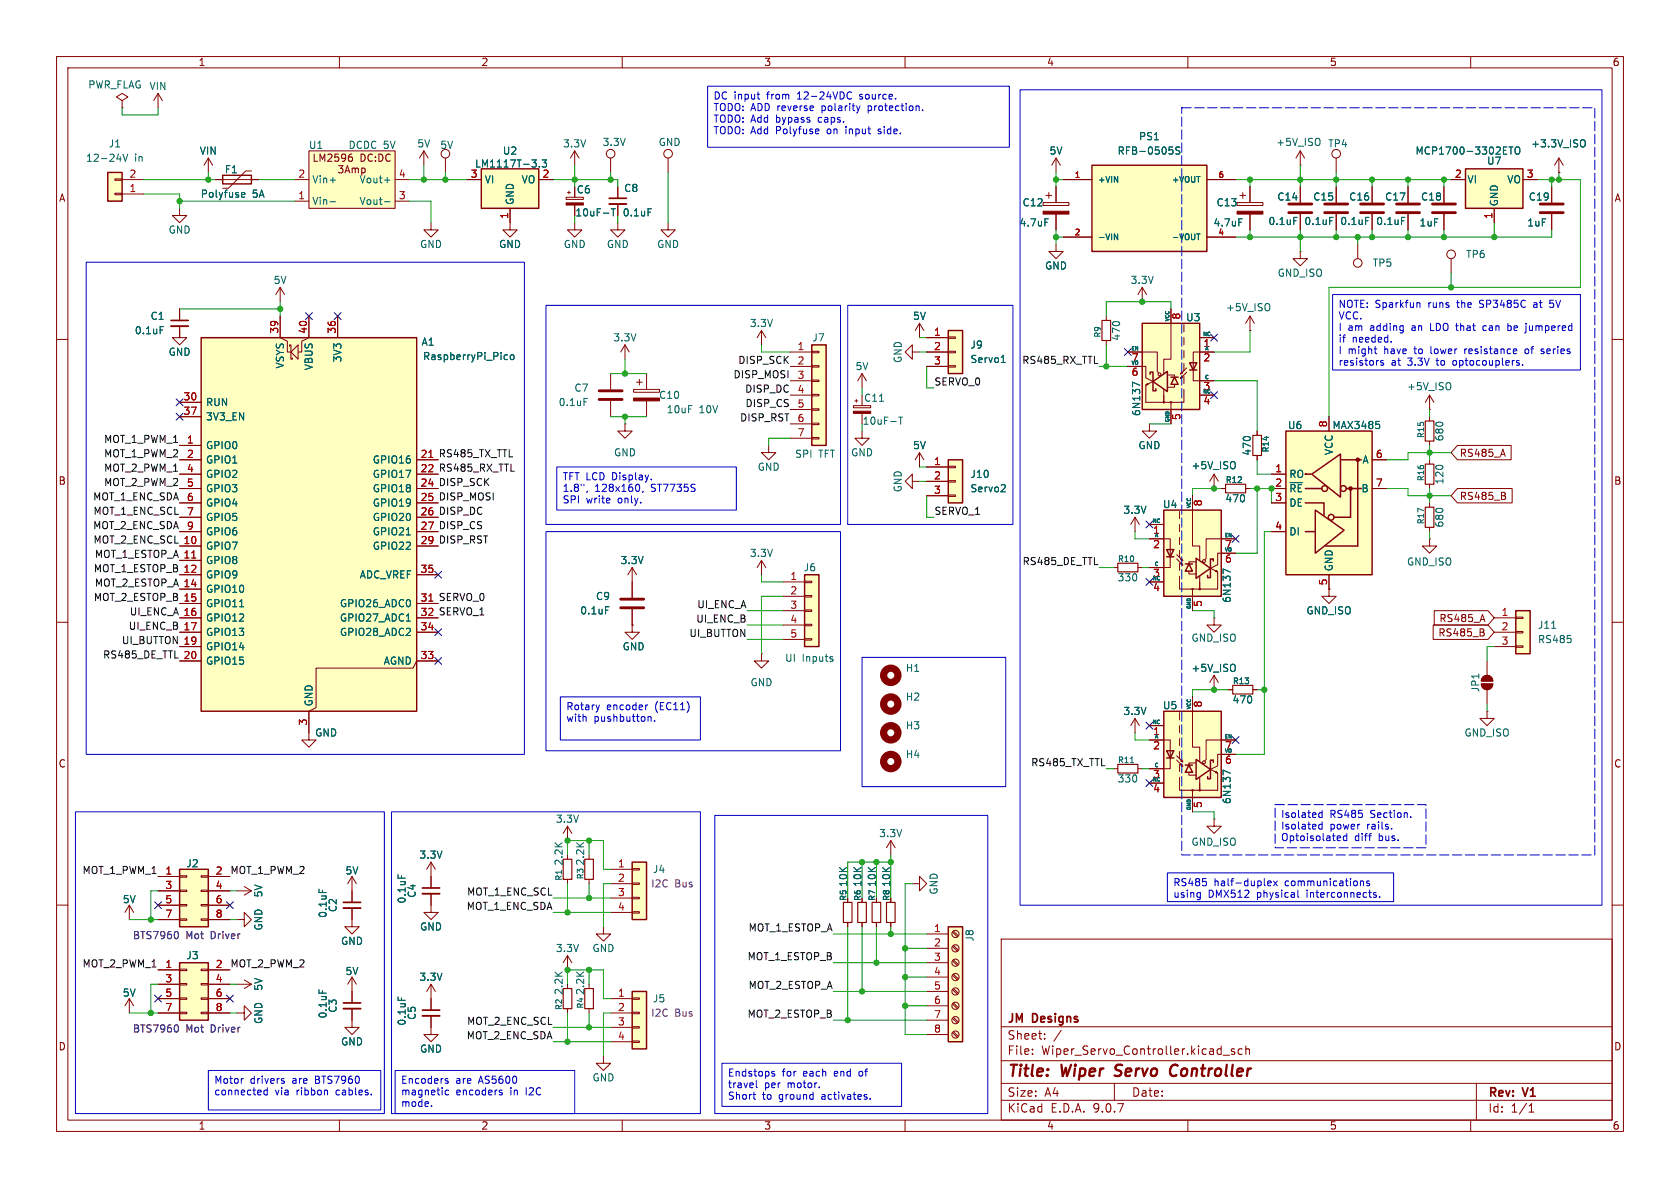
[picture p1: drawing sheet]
<svg xmlns="http://www.w3.org/2000/svg" width="297mm" height="210mm" viewBox="0 0 297 210" stroke-linecap="round" stroke-linejoin="round" font-family="sans-serif">
<defs><g id="words">
<g font-size="2.8" fill="#840000">
<text x="178" y="190.9">Title:</text>
<text x="187.7" y="190.9">Wiper</text>
<text x="198" y="190.9">Servo</text>
<text x="208.5" y="190.9">Controller</text>
</g>
<g font-size="2.1" fill="#840000">
<text x="178" y="184">Sheet:</text>
<text x="178" y="181.2">JM</text>
<text x="182.6" y="181.2">Designs</text>
<text x="178" y="186.7">File:</text>
<text x="184.1" y="186.7">Wiper_Servo_Controller.kicad_sch</text>
<text x="178" y="196.9">KiCad</text>
<text x="178" y="194.1">Size:</text>
<text x="184.7" y="194.1">A4</text>
<text x="185.7" y="196.9">E.D.A.</text>
<text x="193.3" y="196.9">9.0.7</text>
<text x="200" y="194.1">Date:</text>
<text x="263" y="194.3">Rev:</text>
<text x="263" y="196.9">Id:</text>
<text x="267.1" y="196.9">1/1</text>
<text x="269.4" y="194.3">V1</text>
</g>
<g font-size="1.8" fill="#840000">
<text x="35" y="11.9">1</text>
<text x="85" y="11.9">2</text>
<text x="135" y="11.9">3</text>
<text x="185" y="11.9">4</text>
<text x="235" y="11.9">5</text>
<text x="285" y="11.9">6</text>
<text x="10.3" y="35.9">A</text>
<text x="101.9" y="34.4">C6</text>
<text x="285.3" y="35.9">A</text>
<text x="258" y="81">RS485_A</text>
<text x="10.3" y="85.9">B</text>
<text x="258" y="88.6">RS485_B</text>
<text x="285.3" y="85.9">B</text>
<text x="254.2" y="112.7">RS485_B</text>
<text x="254.4" y="110.2">RS485_A</text>
<text x="10.3" y="135.9">C</text>
<text x="285.3" y="135.9">C</text>
<text x="10.3" y="185.9">D</text>
<text x="285.3" y="185.9">D</text>
<text x="35" y="199.9">1</text>
<text x="85" y="199.9">2</text>
<text x="135" y="199.9">3</text>
<text x="185" y="199.9">4</text>
<text x="235" y="199.9">5</text>
<text x="285" y="199.9">6</text>
</g>
<g font-size="1.8" fill="#006464">
<text x="15.5" y="15.8">PWR_FLAG VIN</text>
<text x="15.1" y="28.8">12-24V</text>
<text x="19.1" y="26.3">J1</text>
<text x="23.8" y="28.8">in</text>
<text x="35.2" y="27.5">VIN</text>
<text x="54.5" y="26.5">U1</text>
<text x="61.5" y="26.5">DCDC 5V</text>
<text x="73.7" y="26.3">5V</text>
<text x="77.7" y="26.5">5V</text>
<text x="83.9" y="29.8">LM1117T-3.3</text>
<text x="88.8" y="27.5">U2</text>
<text x="99.4" y="26.3">3.3V</text>
<text x="106.4" y="26">3.3V</text>
<text x="116.3" y="26">GND</text>
<text x="185.4" y="27.5">5V</text>
<text x="197.5" y="27.5">RFB-0505S</text>
<text x="201.3" y="25">PS1</text>
<text x="225.5" y="26">+5V_ISO</text>
<text x="234.7" y="26.3">TP4</text>
<text x="250.1" y="27.5">MCP1700-3302ETO</text>
<text x="262.8" y="29.3">U7</text>
<text x="270.6" y="26.3">+3.3V_ISO</text>
<text x="35.4" y="35.2">Polyfuse</text>
<text x="39.6" y="30.8">F1</text>
<text x="44.6" y="35.2">5A</text>
<text x="55.1" y="32.6">Vin+</text>
<text x="63.5" y="32.6">Vout+</text>
<text x="85.6" y="32.6">VI</text>
<text x="92.1" y="32.6">VO</text>
<text x="110.2" y="34.1">C8</text>
<text x="225.7" y="35.7">C14</text>
<text x="232.1" y="35.7">C15</text>
<text x="238.4" y="35.7">C16</text>
<text x="244.8" y="35.7">C17</text>
<text x="251.1" y="35.7">C18</text>
<text x="259.3" y="32.6">VI</text>
<text x="266.4" y="32.6">VO</text>
<text x="270.2" y="35.7">C19</text>
<text x="29.7" y="41.5">GND</text>
<text x="55.1" y="36.4">Vin-</text>
<text x="63.5" y="36.4">Vout-</text>
<text x="91" y="36.3" transform="rotate(-90 91 36.3)">GND</text>
<text x="101.6" y="38.5">10uF-T</text>
<text x="110" y="38.5">0.1uF</text>
<text x="180.1" y="40.2">4.7uF</text>
<text x="180.7" y="36.7">C12</text>
<text x="214.4" y="40.2">4.7uF</text>
<text x="215" y="36.7">C13</text>
<text x="224.1" y="40">0.1uF</text>
<text x="230.5" y="40">0.1uF</text>
<text x="236.8" y="40">0.1uF</text>
<text x="243.2" y="40">0.1uF</text>
<text x="250.8" y="40.2">1uF</text>
<text x="265" y="36.6" transform="rotate(-90 265 36.6)">GND</text>
<text x="269.9" y="40.2">1uF</text>
<text x="74.2" y="44">GND</text>
<text x="88.1" y="44">GND</text>
<text x="99.6" y="44">GND</text>
<text x="107.2" y="44">GND</text>
<text x="116.1" y="44">GND</text>
<text x="184.7" y="47.9">GND</text>
<text x="242.6" y="47.3">TP5</text>
<text x="259.1" y="45.8">TP6</text>
<text x="48.3" y="50.4">5V</text>
<text x="199.8" y="50.4">3.3V</text>
<text x="225.8" y="49.1">GND_ISO</text>
<text x="23.7" y="59.3">0.1uF</text>
<text x="26.5" y="56.7">C1</text>
<text x="132.5" y="58">3.3V</text>
<text x="161.3" y="56.7">5V</text>
<text x="209.6" y="57">U3</text>
<text x="216.6" y="55.2">+5V_ISO</text>
<text x="29.7" y="63.1">GND</text>
<text x="50.4" y="65.3" transform="rotate(-90 50.4 65.3)">VSYS</text>
<text x="55.5" y="65.6" transform="rotate(-90 55.5 65.6)">VBUS</text>
<text x="60.6" y="64.2" transform="rotate(-90 60.6 64.2)">3V3</text>
<text x="74.4" y="61.3">A1</text>
<text x="74.7" y="63.9">RaspberryPi_Pico</text>
<text x="108.3" y="60.6">3.3V</text>
<text x="143.5" y="60.6">J7</text>
<text x="151.1" y="65.6">5V</text>
<text x="159.6" y="64.3" transform="rotate(-90 159.6 64.3)">GND</text>
<text x="171.5" y="61.8">J9</text>
<text x="171.5" y="64.4">Servo1</text>
<text x="198.2" y="60.3" transform="rotate(-90 198.2 60.3)">470</text>
<text x="36.3" y="72">RUN</text>
<text x="98.7" y="72">0.1uF</text>
<text x="101.4" y="69.4">C7</text>
<text x="116.4" y="70.7">C10</text>
<text x="152.7" y="71.2">C11</text>
<text x="248.6" y="69.2">+5V_ISO</text>
<text x="36.3" y="74.5">3V3_EN</text>
<text x="117.8" y="73.3">10uF</text>
<text x="123.6" y="73.3">10V</text>
<text x="152.4" y="75.3">10uF-T</text>
<text x="201.8" y="73.7" transform="rotate(-90 201.8 73.7)">6N137</text>
<text x="227.6" y="76">U6</text>
<text x="235.5" y="76">MAX3485</text>
<text x="36.3" y="79.6">GPIO0</text>
<text x="36.3" y="82.1">GPIO1</text>
<text x="65.8" y="82.1">GPIO16</text>
<text x="108.5" y="80.9">GND</text>
<text x="133.9" y="83.4">GND</text>
<text x="140.5" y="81.1">SPI</text>
<text x="144.7" y="81.1">TFT</text>
<text x="150.4" y="80.9">GND</text>
<text x="161.3" y="79.6">5V</text>
<text x="201.2" y="79.6">GND</text>
<text x="210.5" y="83.2">+5V_ISO</text>
<text x="221.3" y="80.7" transform="rotate(-90 221.3 80.7)">470</text>
<text x="235.8" y="80.5" transform="rotate(-90 235.8 80.5)">VCC</text>
<text x="240.8" y="82.1">A</text>
<text x="255.4" y="78.1" transform="rotate(-90 255.4 78.1)">680</text>
<text x="36.3" y="84.7">GPIO2</text>
<text x="36.3" y="87.2">GPIO3</text>
<text x="36.3" y="89.8">GPIO4</text>
<text x="65.8" y="84.7">GPIO17</text>
<text x="65.8" y="87.2">GPIO18</text>
<text x="65.8" y="89.8">GPIO19</text>
<text x="159.6" y="87.1" transform="rotate(-90 159.6 87.1)">GND</text>
<text x="171.5" y="84.7">J10</text>
<text x="171.5" y="87.2">Servo2</text>
<text x="216.5" y="89">470</text>
<text x="227.8" y="84.7">RO</text>
<text x="227.8" y="87.2">~{RE}</text>
<text x="227.8" y="89.8">DE</text>
<text x="240.6" y="87.2">B</text>
<text x="255.4" y="85.7" transform="rotate(-90 255.4 85.7)">120</text>
<text x="36.3" y="92.3">GPIO5</text>
<text x="36.3" y="94.8">GPIO6</text>
<text x="65.8" y="92.3">GPIO20</text>
<text x="65.8" y="94.8">GPIO21</text>
<text x="198.5" y="91">3.3V</text>
<text x="205.5" y="90">U4</text>
<text x="227.8" y="94.8">DI</text>
<text x="255.4" y="93.4" transform="rotate(-90 255.4 93.4)">680</text>
<text x="36.3" y="97.4">GPIO7</text>
<text x="36.3" y="99.9">GPIO8</text>
<text x="65.8" y="97.4">GPIO22</text>
<text x="109.6" y="99.9">3.3V</text>
<text x="132.5" y="98.7">3.3V</text>
<text x="142" y="101.2">J6</text>
<text x="235.8" y="101.1" transform="rotate(-90 235.8 101.1)">GND</text>
<text x="248.6" y="100.2">GND_ISO</text>
<text x="36.3" y="102.5">GPIO9</text>
<text x="36.3" y="105">GPIO10</text>
<text x="36.3" y="107.5">GPIO11</text>
<text x="60" y="107.5">GPIO26_ADC0</text>
<text x="63.5" y="102.5">ADC_VREF</text>
<text x="105.3" y="106.3">C9</text>
<text x="197.5" y="103">330</text>
<text x="217.8" y="106.7" transform="rotate(-90 217.8 106.7)">6N137</text>
<text x="36.3" y="110.1">GPIO12</text>
<text x="36.3" y="112.6">GPIO13</text>
<text x="60" y="110.1">GPIO27_ADC1</text>
<text x="60" y="112.6">GPIO28_ADC2</text>
<text x="102.5" y="108.8">0.1uF</text>
<text x="210.5" y="113.6">GND_ISO</text>
<text x="230.9" y="108.8">GND_ISO</text>
<text x="271.8" y="111.4">J11</text>
<text x="271.8" y="113.9">RS485</text>
<text x="36.3" y="115.2">GPIO14</text>
<text x="36.3" y="117.7">GPIO15</text>
<text x="67.7" y="117.7">AGND</text>
<text x="110" y="115.2">GND</text>
<text x="138.7" y="117.2">UI</text>
<text x="141.8" y="117.2">Inputs</text>
<text x="160" y="119">H1</text>
<text x="210.5" y="119">+5V_ISO</text>
<text x="55.5" y="125" transform="rotate(-90 55.5 125)">GND</text>
<text x="132.6" y="121.5">GND</text>
<text x="160" y="124.1">H2</text>
<text x="205.5" y="125.6">U5</text>
<text x="217.8" y="124.6">470</text>
<text x="261.7" y="122.5" transform="rotate(-90 261.7 122.5)">JP1</text>
<text x="55.6" y="130.4">GND</text>
<text x="160" y="129.1">H3</text>
<text x="198.5" y="126.6">3.3V</text>
<text x="258.8" y="130.4">GND_ISO</text>
<text x="160" y="134.2">H4</text>
<text x="197.5" y="138.5">330</text>
<text x="217.8" y="142.2" transform="rotate(-90 217.8 142.2)">6N137</text>
<text x="98.2" y="145.6">3.3V</text>
<text x="155.3" y="148.2">3.3V</text>
<text x="210.5" y="149.7">GND_ISO</text>
<text x="32.8" y="153.5">J2</text>
<text x="61" y="154.8">5V</text>
<text x="74" y="152">3.3V</text>
<text x="99.7" y="153.1" transform="rotate(-90 99.7 153.1)">2.2K</text>
<text x="103.5" y="153.1" transform="rotate(-90 103.5 153.1)">2.2K</text>
<text x="115.3" y="154.5">J4</text>
<text x="21.6" y="159.9">5V</text>
<text x="46.6" y="158.7" transform="rotate(-90 46.6 158.7)">5V</text>
<text x="59.7" y="161.3" transform="rotate(-90 59.7 161.3)">C2</text>
<text x="71.9" y="159.8" transform="rotate(-90 71.9 159.8)">0.1uF</text>
<text x="73.7" y="158.8" transform="rotate(-90 73.7 158.8)">C4</text>
<text x="150" y="156.9" transform="rotate(-90 150 156.9)">10K</text>
<text x="152.5" y="156.9" transform="rotate(-90 152.5 156.9)">10K</text>
<text x="155" y="156.9" transform="rotate(-90 155 156.9)">10K</text>
<text x="157.6" y="156.9" transform="rotate(-90 157.6 156.9)">10K</text>
<text x="166" y="158.2" transform="rotate(-90 166 158.2)">GND</text>
<text x="46.6" y="164.6" transform="rotate(-90 46.6 164.6)">GND</text>
<text x="57.9" y="162.4" transform="rotate(-90 57.9 162.4)">0.1uF</text>
<text x="60.2" y="167.2">GND</text>
<text x="74.2" y="164.7">GND</text>
<text x="172.3" y="166.5" transform="rotate(-90 172.3 166.5)">J8</text>
<text x="32.8" y="169.8">J3</text>
<text x="61" y="172.6">5V</text>
<text x="74" y="173.6">3.3V</text>
<text x="98.2" y="168.5">3.3V</text>
<text x="104.6" y="168.5">GND</text>
<text x="21.6" y="176.4">5V</text>
<text x="46.6" y="175.2" transform="rotate(-90 46.6 175.2)">5V</text>
<text x="59.7" y="179.1" transform="rotate(-90 59.7 179.1)">C3</text>
<text x="99.7" y="176" transform="rotate(-90 99.7 176)">2.2K</text>
<text x="103.5" y="176" transform="rotate(-90 103.5 176)">2.2K</text>
<text x="115.3" y="177.4">J5</text>
<text x="46.6" y="181.1" transform="rotate(-90 46.6 181.1)">GND</text>
<text x="57.9" y="180.1" transform="rotate(-90 57.9 180.1)">0.1uF</text>
<text x="60.2" y="185">GND</text>
<text x="71.9" y="181.4" transform="rotate(-90 71.9 181.4)">0.1uF</text>
<text x="73.7" y="180.4" transform="rotate(-90 73.7 180.4)">C5</text>
<text x="74.2" y="186.3">GND</text>
<text x="104.6" y="191.4">GND</text>
</g>
<g font-size="1.8" fill="#0000c2">
<text x="126" y="17.9">DC input</text>
<text x="135.7" y="17.9">from</text>
<text x="141.2" y="17.9">12-24VDC</text>
<text x="152.4" y="17.9">source.</text>
<text x="126" y="20">TODO: ADD reverse</text>
<text x="126" y="22">TODO: Add</text>
<text x="137.3" y="22">bypass</text>
<text x="144.9" y="22">caps.</text>
<text x="145.5" y="20">polarity</text>
<text x="153.9" y="20">protection.</text>
<text x="126" y="24.1">TODO: Add</text>
<text x="137.3" y="24.1">Polyfuse</text>
<text x="146.5" y="24.1">on</text>
<text x="150" y="24.1">input</text>
<text x="155.9" y="24.1">side.</text>
<text x="236.5" y="54.7">NOTE: Sparkfun</text>
<text x="236.5" y="56.8">VCC.</text>
<text x="236.5" y="58.8">I</text>
<text x="238.3" y="58.8">am</text>
<text x="242.3" y="58.8">adding</text>
<text x="249.8" y="58.8">an</text>
<text x="252.6" y="54.7">runs</text>
<text x="253.3" y="58.8">LDO that</text>
<text x="257.9" y="54.7">the</text>
<text x="262" y="54.7">SP3485C</text>
<text x="263" y="58.8">can</text>
<text x="267.6" y="58.8">be</text>
<text x="271" y="58.8">jumpered</text>
<text x="271.8" y="54.7">at</text>
<text x="274.8" y="54.7">5V</text>
<text x="236.5" y="60.9">if</text>
<text x="236.5" y="62.9">I</text>
<text x="236.5" y="65">resistors</text>
<text x="238.3" y="62.9">might</text>
<text x="239" y="60.9">needed.</text>
<text x="244.8" y="62.9">have</text>
<text x="245.9" y="65">at</text>
<text x="249" y="65">3.3V</text>
<text x="250.3" y="62.9">to</text>
<text x="253.4" y="62.9">lower</text>
<text x="254.3" y="65">to</text>
<text x="257.3" y="65">optocouplers.</text>
<text x="259.6" y="62.9">resistance</text>
<text x="270.5" y="62.9">of</text>
<text x="273.5" y="62.9">series</text>
<text x="99.4" y="85.2">TFT LCD Display.</text>
<text x="99.4" y="87.3">1.8&quot;,</text>
<text x="99.4" y="89.3">SPI</text>
<text x="103.6" y="89.3">write</text>
<text x="105.1" y="87.3">128x160,</text>
<text x="109.3" y="89.3">only.</text>
<text x="115.2" y="87.3">ST7735S</text>
<text x="100" y="125.9">Rotary</text>
<text x="107.2" y="125.9">encoder</text>
<text x="115.9" y="125.9">(EC11)</text>
<text x="100" y="127.9">with</text>
<text x="105" y="127.9">pushbutton.</text>
<text x="226.4" y="144.9">Isolated</text>
<text x="226.4" y="147">Isolated</text>
<text x="226.4" y="149">Optoisolated</text>
<text x="235.1" y="144.9">RS485</text>
<text x="235.1" y="147">power</text>
<text x="239.5" y="149">diff</text>
<text x="241.8" y="147">rails.</text>
<text x="242.4" y="144.9">Section.</text>
<text x="243.8" y="149">bus.</text>
<text x="207.3" y="157">RS485</text>
<text x="207.3" y="159">using</text>
<text x="213.6" y="159">DMX512</text>
<text x="214.6" y="157">half-duplex</text>
<text x="222.3" y="159">physical</text>
<text x="227.3" y="157">communications</text>
<text x="231.3" y="159">interconnects.</text>
<text x="37.8" y="191.9">Motor</text>
<text x="44.2" y="191.9">drivers</text>
<text x="51.8" y="191.9">are</text>
<text x="56" y="191.9">BTS7960</text>
<text x="70.8" y="191.9">Encoders</text>
<text x="80.6" y="191.9">are</text>
<text x="84.8" y="191.9">AS5600</text>
<text x="128.6" y="190.6">Endstops</text>
<text x="138.3" y="190.6">for</text>
<text x="142.1" y="190.6">each</text>
<text x="147.8" y="190.6">end</text>
<text x="152.3" y="190.6">of</text>
<text x="37.8" y="194">connected</text>
<text x="48.6" y="194">via</text>
<text x="52.5" y="194">ribbon</text>
<text x="59.7" y="194">cables.</text>
<text x="70.8" y="194">magnetic</text>
<text x="70.8" y="196">mode.</text>
<text x="80.6" y="194">encoders</text>
<text x="90.3" y="194">in</text>
<text x="93.2" y="194">I2C</text>
<text x="128.6" y="192.7">travel</text>
<text x="128.6" y="194.7">Short</text>
<text x="134.8" y="194.7">to</text>
<text x="135.1" y="192.7">per</text>
<text x="137.8" y="194.7">ground</text>
<text x="139.3" y="192.7">motor.</text>
<text x="145.5" y="194.7">activates.</text>
</g>
<g font-size="1.8" fill="#a90000">
<text x="22.8" y="34">1</text>
<text x="22.8" y="31.5">2</text>
<text x="52.6" y="31.5">2</text>
<text x="52.6" y="35.3">1</text>
<text x="70.4" y="31.5">4</text>
<text x="70.4" y="35.3">3</text>
<text x="83.1" y="31.5">3</text>
<text x="95.8" y="31.5">2</text>
<text x="257.1" y="31.5">2</text>
<text x="269.8" y="31.5">3</text>
<text x="89.9" y="38.8" transform="rotate(-90 89.9 38.8)">1</text>
<text x="263.9" y="38.8" transform="rotate(-90 263.9 38.8)">1</text>
<text x="49.3" y="59.1" transform="rotate(-90 49.3 59.1)">39</text>
<text x="54.4" y="59.1" transform="rotate(-90 54.4 59.1)">40</text>
<text x="59.4" y="59.1" transform="rotate(-90 59.4 59.1)">36</text>
<text x="165" y="59.4">1</text>
<text x="209" y="56.6" transform="rotate(-90 209 56.6)">8</text>
<text x="140.9" y="62">1</text>
<text x="140.9" y="64.5">2</text>
<text x="165" y="62">2</text>
<text x="165" y="64.5">3</text>
<text x="200" y="64.2">7</text>
<text x="212.7" y="61.7">1</text>
<text x="212.7" y="64.2">2</text>
<text x="32.3" y="70.9">30</text>
<text x="140.9" y="67.1">3</text>
<text x="140.9" y="69.6">4</text>
<text x="200" y="66.8">6</text>
<text x="212.7" y="69.3">3</text>
<text x="212.7" y="71.8">4</text>
<text x="32.3" y="73.4">37</text>
<text x="140.9" y="72.1">5</text>
<text x="140.9" y="74.7">6</text>
<text x="140.9" y="77.2">7</text>
<text x="209" y="74.4" transform="rotate(-90 209 74.4)">5</text>
<text x="234.7" y="75.6" transform="rotate(-90 234.7 75.6)">8</text>
<text x="32.9" y="78.5">1</text>
<text x="32.9" y="81">2</text>
<text x="32.9" y="83.6">4</text>
<text x="74.3" y="81">21</text>
<text x="74.3" y="83.6">22</text>
<text x="165" y="82.3">1</text>
<text x="225.4" y="83.6">1</text>
<text x="243.1" y="81">6</text>
<text x="32.9" y="86.1">5</text>
<text x="32.9" y="88.6">6</text>
<text x="74.3" y="86.1">24</text>
<text x="74.3" y="88.6">25</text>
<text x="165" y="84.8">2</text>
<text x="165" y="87.4">3</text>
<text x="212.8" y="89.6" transform="rotate(-90 212.8 89.6)">8</text>
<text x="225.4" y="86.1">2</text>
<text x="225.4" y="88.6">3</text>
<text x="243.1" y="86.1">7</text>
<text x="32.9" y="91.2">7</text>
<text x="32.9" y="93.7">9</text>
<text x="74.3" y="91.2">26</text>
<text x="74.3" y="93.7">27</text>
<text x="203.8" y="94.7">1</text>
<text x="225.4" y="93.7">4</text>
<text x="32.3" y="96.3">10</text>
<text x="32.3" y="98.8">11</text>
<text x="32.3" y="101.3">12</text>
<text x="74.3" y="96.3">29</text>
<text x="74.3" y="101.3">35</text>
<text x="203.8" y="97.2">2</text>
<text x="216.5" y="97.2">7</text>
<text x="216.5" y="99.8">6</text>
<text x="32.3" y="103.9">14</text>
<text x="32.3" y="106.4">15</text>
<text x="74.3" y="106.4">31</text>
<text x="139.6" y="102.6">1</text>
<text x="139.6" y="105.2">2</text>
<text x="139.6" y="107.7">3</text>
<text x="203.8" y="102.3">3</text>
<text x="203.8" y="104.9">4</text>
<text x="212.8" y="107.4" transform="rotate(-90 212.8 107.4)">5</text>
<text x="234.7" y="103.6" transform="rotate(-90 234.7 103.6)">5</text>
<text x="32.3" y="109">16</text>
<text x="32.3" y="111.5">17</text>
<text x="74.3" y="109">32</text>
<text x="74.3" y="111.5">34</text>
<text x="139.6" y="110.2">4</text>
<text x="139.6" y="112.8">5</text>
<text x="265.4" y="109">1</text>
<text x="265.4" y="111.5">2</text>
<text x="32.3" y="116.6">20</text>
<text x="32.3" y="114">19</text>
<text x="74.3" y="116.6">33</text>
<text x="265.4" y="114">3</text>
<text x="212.8" y="125.2" transform="rotate(-90 212.8 125.2)">8</text>
<text x="54.4" y="128.3" transform="rotate(-90 54.4 128.3)">3</text>
<text x="203.8" y="130.3">1</text>
<text x="203.8" y="132.8">2</text>
<text x="203.8" y="137.9">3</text>
<text x="216.5" y="132.8">7</text>
<text x="216.5" y="135.3">6</text>
<text x="203.8" y="140.4">4</text>
<text x="212.8" y="142.9" transform="rotate(-90 212.8 142.9)">5</text>
<text x="29.1" y="154.7">1</text>
<text x="38" y="154.7">2</text>
<text x="109.1" y="153.4">1</text>
<text x="109.1" y="156">2</text>
<text x="29.1" y="157.2">3</text>
<text x="29.1" y="159.8">5</text>
<text x="38" y="157.2">4</text>
<text x="38" y="159.8">6</text>
<text x="109.1" y="158.5">3</text>
<text x="109.1" y="161">4</text>
<text x="29.1" y="162.3">7</text>
<text x="38" y="162.3">8</text>
<text x="165" y="164.8">1</text>
<text x="165" y="167.4">2</text>
<text x="29.1" y="171.2">1</text>
<text x="29.1" y="173.7">3</text>
<text x="38" y="171.2">2</text>
<text x="38" y="173.7">4</text>
<text x="165" y="169.9">3</text>
<text x="165" y="172.5">4</text>
<text x="29.1" y="176.3">5</text>
<text x="29.1" y="178.8">7</text>
<text x="38" y="176.3">6</text>
<text x="38" y="178.8">8</text>
<text x="109.1" y="176.3">1</text>
<text x="109.1" y="178.8">2</text>
<text x="165" y="175">5</text>
<text x="165" y="177.5">6</text>
<text x="109.1" y="181.4">3</text>
<text x="109.1" y="183.9">4</text>
<text x="165" y="180.1">7</text>
<text x="165" y="182.6">8</text>
</g>
<g font-size="1.8" fill="#0f0f0f">
<text x="130.4" y="64.4">DISP_SCK</text>
<text x="180.6" y="64.4">RS485_RX_TTL</text>
<text x="129.6" y="67">DISP_MOSI</text>
<text x="131.6" y="69.5">DISP_DC</text>
<text x="165.1" y="68.2">SERVO_0</text>
<text x="130.7" y="74.6">DISP_RST</text>
<text x="131.7" y="72">DISP_CS</text>
<text x="18.3" y="78.4">MOT_1_PWM_1</text>
<text x="18.3" y="83.5">MOT_2_PWM_1</text>
<text x="18.3" y="80.9">MOT_1_PWM_2</text>
<text x="77.5" y="83.5">RS485_RX_TTL</text>
<text x="77.5" y="80.9">RS485_TX_TTL</text>
<text x="16.4" y="88.6">MOT_1_ENC_SDA</text>
<text x="18.3" y="86">MOT_2_PWM_2</text>
<text x="77.5" y="86">DISP_SCK</text>
<text x="77.5" y="88.6">DISP_MOSI</text>
<text x="16.4" y="93.6">MOT_2_ENC_SDA</text>
<text x="16.4" y="91.1">MOT_1_ENC_SCL</text>
<text x="77.5" y="93.6">DISP_CS</text>
<text x="77.5" y="91.1">DISP_DC</text>
<text x="165.1" y="91.1">SERVO_1</text>
<text x="16.4" y="96.2">MOT_2_ENC_SCL 10</text>
<text x="16.5" y="101.3">MOT_1_ESTOP_B 12</text>
<text x="16.7" y="98.7">MOT_1_ESTOP_A 11</text>
<text x="77.5" y="96.2">DISP_RST</text>
<text x="180.7" y="100">RS485_DE_TTL</text>
<text x="16.5" y="106.3">MOT_2_ESTOP_B 15</text>
<text x="16.7" y="103.8">MOT_2_ESTOP_A 14</text>
<text x="77.5" y="106.3">SERVO_0</text>
<text x="123.2" y="107.6">UI_ENC_A</text>
<text x="21.4" y="114">UI_BUTTON 19</text>
<text x="22.7" y="111.4">UI_ENC_B 17</text>
<text x="22.8" y="108.9">UI_ENC_A 16</text>
<text x="77.5" y="108.9">SERVO_1</text>
<text x="121.8" y="112.7">UI_BUTTON</text>
<text x="123" y="110.1">UI_ENC_B</text>
<text x="18.1" y="116.5">RS485_DE_TTL</text>
<text x="182.2" y="135.5">RS485_TX_TTL</text>
<text x="14.5" y="154.6">MOT_1_PWM_1</text>
<text x="40.6" y="154.6">MOT_1_PWM_2</text>
<text x="82.4" y="160.9">MOT_1_ENC_SDA</text>
<text x="82.5" y="158.4">MOT_1_ENC_SCL</text>
<text x="132.2" y="164.8">MOT_1_ESTOP_A</text>
<text x="14.5" y="171.1">MOT_2_PWM_1</text>
<text x="40.6" y="171.1">MOT_2_PWM_2</text>
<text x="132.1" y="169.8">MOT_1_ESTOP_B</text>
<text x="132.1" y="180">MOT_2_ESTOP_B</text>
<text x="132.2" y="174.9">MOT_2_ESTOP_A</text>
<text x="82.4" y="183.8">MOT_2_ENC_SDA</text>
<text x="82.5" y="181.3">MOT_2_ENC_SCL</text>
</g>
<g font-size="1.8" fill="#840084">
<text x="115" y="157.1">I2C</text>
<text x="119.3" y="157.1">Bus</text>
<text x="23.4" y="166.2">BTS7960</text>
<text x="32.8" y="166.2">Mot</text>
<text x="37.3" y="166.2">Driver</text>
<text x="115" y="179.9">I2C</text>
<text x="119.3" y="179.9">Bus</text>
<text x="23.4" y="182.7">BTS7960</text>
<text x="32.8" y="182.7">Mot</text>
<text x="37.3" y="182.7">Driver</text>
</g>
<g font-size="1.4" fill="#a90000">
<text x="189.9" y="31.5">1</text>
<text x="215.3" y="31.5">6</text>
<text x="189.9" y="41.7">2</text>
<text x="215.3" y="41.7">4</text>
</g>
<g font-size="1.4" fill="#006464">
<text x="194.1" y="32.5">+VIN</text>
<text x="207.1" y="32.5">+VOUT</text>
<text x="194.1" y="42.6">-VIN</text>
<text x="207.1" y="42.6">-VOUT</text>
<text x="194.8" y="59.8" transform="rotate(-90 194.8 59.8)">R9</text>
<text x="251.9" y="77.5" transform="rotate(-90 251.9 77.5)">R15</text>
<text x="224.5" y="80.1" transform="rotate(-90 224.5 80.1)">R14</text>
<text x="216.6" y="85.6">R12</text>
<text x="251.9" y="85.2" transform="rotate(-90 251.9 85.2)">R16</text>
<text x="251.9" y="92.8" transform="rotate(-90 251.9 92.8)">R17</text>
<text x="197.5" y="99.5">R10</text>
<text x="217.9" y="121.1">R13</text>
<text x="197.5" y="135.1">R11</text>
<text x="99.5" y="155.8" transform="rotate(-90 99.5 155.8)">R1</text>
<text x="103.4" y="155.6" transform="rotate(-90 103.4 155.6)">R3</text>
<text x="99.5" y="178.7" transform="rotate(-90 99.5 178.7)">R2</text>
<text x="103.4" y="178.4" transform="rotate(-90 103.4 178.4)">R4</text>
</g>
<g font-size="1.4" fill="#840000">
<text x="149.8" y="159.4" transform="rotate(-90 149.8 159.4)">R5</text>
<text x="152.4" y="159.4" transform="rotate(-90 152.4 159.4)">R6</text>
<text x="154.9" y="159.4" transform="rotate(-90 154.9 159.4)">R7</text>
<text x="157.5" y="159.4" transform="rotate(-90 157.5 159.4)">R8</text>
</g>
<g font-size=".9" fill="#006464">
<text x="206.8" y="57" transform="rotate(-90 206.8 57)">VCC</text>
<text x="212.5" y="59.4">NC</text>
<text x="199.9" y="62">EN</text>
<text x="199.9" y="64.5">VO</text>
<text x="212.9" y="62">A</text>
<text x="212.5" y="69.6">NC</text>
<text x="212.9" y="67.1">C</text>
<text x="206.8" y="74.8" transform="rotate(-90 206.8 74.8)">GND</text>
<text x="210.6" y="90" transform="rotate(-90 210.6 90)">VCC</text>
<text x="203.7" y="92.5">NC</text>
<text x="204" y="95">A</text>
<text x="216.4" y="95">EN</text>
<text x="204" y="100.1">C</text>
<text x="216.4" y="97.5">VO</text>
<text x="203.7" y="102.6">NC</text>
<text x="210.6" y="107.8" transform="rotate(-90 210.6 107.8)">GND</text>
<text x="210.6" y="125.5" transform="rotate(-90 210.6 125.5)">VCC</text>
<text x="203.7" y="128">NC</text>
<text x="204" y="130.6">A</text>
<text x="216.4" y="130.6">EN</text>
<text x="204" y="135.6">C</text>
<text x="216.4" y="133.1">VO</text>
<text x="203.7" y="138.2">NC</text>
<text x="210.6" y="143.4" transform="rotate(-90 210.6 143.4)">GND</text>
</g>
</g></defs>
<g fill="none" stroke="#840000" stroke-width=".18">
<path d="M10 10h277v190h-277zM12 12h273v186h-273zM60 10v2M110 10v2M160 10v2M210 10v2M260 10v2M109.2 39.4v1.2h1.3l-1.3 1.3-1.3-1.3h1.3M184.4 35.8h4.6v.5h-4.6zM184.9 34.5h1M185.4 34v1.1M186.7 33v2.8"/>
<path d="M186.7 37.8v2.8M10 60h2M285 60h2M10 110h2M285 110h2M10 160h2M177 166h108v32h-108zM285 160h2M60 198v2M110 198v2M160 198v2M177 194.5h108"/>
<path d="M177 191.5h108M177 187.5h108M177 181.5h108M182.5 186.3v.1M182.5 185.5v.1M184.7 183.6v.1M184.7 182.8v.1M187.6 182.1l-1.3 2M197 191.5v3M210 198v2M216.2 186.5h1.2M218.2 185.5l-.3-.1-.2 .2v.2l.5 .2v.3h-.5"/>
<path d="M219.6 185.5l-.4-.1-.3 .3v.4l.1 .2h.6M220.2 185.5l.3-.1 .3 .1 .1 .9M220.2 184.9v1.5M260 198v2M261 191.5v6.5M270.3 196.6h.9M270.3 195.5l.4-.4v1.5"/>
</g>
<path d="M197 190.1l.3 .1M197.3 188.4l-.1 .4 .1 .2M207.8 188.2a1.13 1.13 0 0 0-.9 .7 1.13 1.13 0 0 0 .2 1.2l.3 .1 .5-.1" fill="none" stroke="#840000" stroke-width=".4"/>
<path d="M184.4 37.3h4.6v.5h-4.6z" fill="#840000" stroke="#840000" stroke-width=".18"/>
<path d="M184.7 38.7h.6" fill="none" stroke="#006464" stroke-width=".18"/>
<path d="M31.7 170.2h5.1v10.1h-5.1z" fill="#ffffc2"/>
<path d="M31.7 170.2h5.1v10.1h-5.1z" fill="none" stroke="#840000" stroke-width=".25"/>
<g fill="none" stroke="#840000" stroke-width=".18">
<path d="M74.9 26.7l-.7 1.2M74.9 26.7l.8 1.2M74.9 26.7v2.5M76.2 39.4v1.2h1.3l-1.3 1.3-1.3-1.3h1.3M111.8 100.3v5.4M111.8 107.7v2.8M111.8 100.3l-.8 1.3M111.8 100.3l.7 1.3M196.8 135.9h.8M200.7 127l-.8 1.3M200.7 127l.7 1.3M200.7 127v2.5"/>
<path d="M201.2 135.9h.7M217.2 121.9h.7M221.5 121.9h.7M214.6 144.8v1.3h1.3l-1.3 1.2-1.2-1.2h1.2M214.6 144.8h.1M22.9 176.5l-.8 1.3M22.9 176.5l.7 1.3M22.9 176.5v2.6M27.9 171.5h3.8M27.9 174h3.8M27.9 176.5h3.8M27.9 179.1h3.8"/>
<path d="M31.7 171.3h1.3v.3h-1.3zM31.7 173.9h1.3v.2h-1.3zM31.7 176.4h1.3v.3h-1.3zM31.7 178.9h1.3v.3h-1.3zM35.6 171.3h1.2v.3h-1.2zM35.6 173.9h1.2v.2h-1.2zM35.6 176.4h1.2v.3h-1.2zM35.6 178.9h1.2v.3h-1.2zM36.8 171.5h3.8M36.8 174h3.8M36.8 176.5h3.8M36.8 179.1h3.8"/>
<path d="M41.9 179.1h1.3v-1.3l1.2 1.3-1.2 1.2v-1.2M62.2 162.6v1.2h1.3l-1.3 1.3-1.2-1.3h1.2M62.2 178.3v3.3h1.3l-1.3 1.3-1.2-1.3h1.2M62.2 172.7v4.6M62.2 172.7l-.7 1.3M62.2 172.7l.8 1.3"/>
</g>
<path d="M31.2 181.2a.79 .79 0 0 1 0 1.2" fill="none" stroke="#840084" stroke-width=".18"/>
<path d="M109.7 105.9h4.1M109.7 107.4h4.1" fill="none" stroke="#840000" stroke-width=".51"/>
<path d="M107.1 107.3h.6M199.8 134.8h.6M56.4 175v.6" fill="none" stroke="#006464" stroke-width=".18"/>
<path d="M60.7 177.3h3.1" fill="none" stroke="#840000" stroke-width=".3"/>
<path d="M60.7 178.3h3.1" fill="none" stroke="#840000" stroke-width=".33"/>
<path d="M197.6 135.1h3.6v1.6h-3.6zM217.9 121.2h3.6v1.5h-3.6z" fill="none" stroke="#840000" stroke-width=".2"/>
<path d="M205.7 125.7h10.2v15.3h-10.2z" fill="#ffffc2"/>
<g fill="none" stroke="#840000" stroke-width=".18">
<path d="M78.7 27.9v2.6M214.6 119.4l-.7 1.3M214.6 119.4l.8 1.3M214.6 119.4v2.5M262.2 119.7a1.02 1.02 0 0 1 1.1-.2 1.02 1.02 0 0 1 .6 .9h-2zM262.9 116.8v2.6M203.2 130.8h3.7v5.1h-3.7M203.2 128.3h2.5M203.2 138.4h2.5M208 133.6l1.1 1.1-.4-.2 .2-.2 .2 .4M208 134.4l1.1 1-.4-.1 .2-.2 .2 .3M208.5 137.4v2.3h2.3"/>
<path d="M208.5 126v1.3M208.5 128.3v1.2M208.5 130.6v1.2M208.5 132.8v1.3M208.5 135.1v1.3M210.2 136.7v.3h1.3M210.8 123.2v8.9h1.3v2.5M211.3 134.9h-1.1v.4M212.1 138.4v1.3h-1.3v3.8M214.6 121.9h.1M218.4 133.4h-3.1v2l-1.3 .6 1.3 .7v3h-3.2v-2.3M218.4 130.8h-5.2v3.4l-.2 .3"/>
<path d="M261.9 120.9h2a1.02 1.02 0 0 1-1 1 1.02 1.02 0 0 1-1-1zM262.9 121.9v2.6M41.9 157.5h2.5M43.2 156.7l1.2 .8M44.4 157.5l-1.2 .7M62.2 154.9v4.6M62.2 154.9l-.7 1.3M62.2 154.9l.8 1.3M41.9 162.6h1.3v-1.3l1.2 1.3-1.2 1.2v-1.2M62.2 160.5v2.1"/>
<circle cx="78.7" cy="27.2" r=".76"/>
<circle cx="212.9" cy="134.7" r=".25"/>
</g>
<path d="M205.7 125.7h10.2v15.3h-10.2zM206.2 132.7h1.3l-.6 1.3zM206.2 134h1.3M209.5 135.3h1.3M210.2 135.3l.6 1.2h-1.3zM211.5 134.2l2.5 1.8-2.5 1.8zM214 136v1.7h-.5v-.4M214.5 134.7v-.3h-.5v1.6" fill="none" stroke="#840000" stroke-width=".25"/>
<g fill="#840000" stroke="#840000" stroke-width=".18">
<path d="M215 136.4l.3 .3-.4-.1z"/>
<path d="M261.9 120.9h2a1.02 1.02 0 0 1-1 1 1.02 1.02 0 0 1-1-1z"/>
<path d="M262.2 119.7a1.02 1.02 0 0 1 1.1-.2 1.02 1.02 0 0 1 .6 .9h-2z"/>
<circle cx="210.8" cy="139.7" r=".13"/>
<circle cx="212.1" cy="139.7" r=".13"/>
</g>
<path d="M218.2 117.5a.9 .9 0 0 1 0 1.1M217.5 136.7l-1.3-.6v.9M56.4 157.2v.6" fill="none" stroke="#006464" stroke-width=".18"/>
<path d="M60.7 159.5h3.1" fill="none" stroke="#840000" stroke-width=".3"/>
<path d="M60.7 160.5h3.1" fill="none" stroke="#840000" stroke-width=".33"/>
<path d="M31.7 153.7h5.1v10.1h-5.1z" fill="#ffffc2"/>
<path d="M31.7 153.7h5.1v10.1h-5.1z" fill="none" stroke="#840000" stroke-width=".25"/>
<g fill="none" stroke="#840000" stroke-width=".18">
<path d="M161.3 62.2v-1.2l-1.3 1.2 1.3 1.3v-1.3h1.3M27.9 154.9h3.8M27.9 157.5h3.8M31.7 154.8h1.3v.3h-1.3zM31.7 157.4h1.3v.2h-1.3zM31.7 159.9h1.3v.2h-1.3zM35.6 154.8h1.2v.3h-1.2zM35.6 157.4h1.2v.2h-1.2zM35.6 159.9h1.2v.2h-1.2zM36.8 154.9h3.8M36.8 157.5h3.8M27.9 160h3.8"/>
<path d="M27.9 162.6h3.8M31.7 162.4h1.3v.3h-1.3zM35.6 162.4h1.2v.3h-1.2zM36.8 160h3.8M36.8 162.6h3.8"/>
</g>
<path d="M31.2 164.7a.79 .79 0 0 1 0 1.2" fill="none" stroke="#840084" stroke-width=".18"/>
<path d="M205.7 90.2h10.2v15.2h-10.2z" fill="#ffffc2"/>
<g fill="none" stroke="#840000" stroke-width=".18">
<path d="M101.6 26.7l-.8 1.2M101.6 26.7l.8 1.2M101.6 26.7v2.5M107.9 27.9v2.6M200.7 91.4l-.8 1.3M200.7 91.4l.7 1.3M200.7 91.4v2.6M203.2 95.3h3.7v5h-3.7M203.2 92.7h2.5M208 98l1.1 1.1-.4-.2 .2-.1 .2 .3M208 98.8l1.1 1.1-.4-.2 .2-.2 .2 .4M208.5 90.4v1.3"/>
<path d="M208.5 92.7v1.3M208.5 95v1.3M208.5 97.3v1.3M208.5 99.6v1.2M210.8 87.6v8.9h1.3v2.6M211.3 99.3h-1.1v.4M218.4 97.8h-3.1v2l-1.3 .7 1.3 .6v3h-3.2v-2.2M218.4 95.3h-5.2v3.4l-.2 .3M252.7 95.3v1.2h1.3l-1.3 1.3-1.2-1.3h1.2M252.7 95.3h.1M252.7 88.9v.8M252.7 93.2v.8"/>
<path d="M196.8 100.3h.8M201.2 100.3h.7M203.2 102.9h2.5M208.5 101.9v2.2h2.3M210.2 101.1v.4h1.3M212.1 102.9v1.2h-1.3v3.9M214.6 109.2v1.3h1.3l-1.3 1.3-1.2-1.3h1.2M214.6 109.2h.1M234.9 104.1v1.3h1.3l-1.3 1.3-1.2-1.3h1.2M234.9 104.1h.1M22.9 160l-.8 1.3M22.9 160l.7 1.3"/>
<path d="M22.9 160v2.6M76.2 174l-.8 1.3M76.2 174l.8 1.3M76.2 174v2.5"/>
<circle cx="107.9" cy="27.2" r=".76"/>
<circle cx="212.9" cy="99.2" r=".25"/>
</g>
<path d="M205.7 90.2h10.2v15.2h-10.2zM206.2 97.2h1.3l-.6 1.2zM206.2 98.4h1.3M209.5 99.7h1.3M210.2 99.7l.6 1.3h-1.3zM211.5 98.7l2.5 1.8-2.5 1.7zM214.5 99.2v-.4h-.5v1.7M214 100.5v1.6h-.5v-.4" fill="none" stroke="#840000" stroke-width=".25"/>
<g fill="#840000" stroke="#840000" stroke-width=".18">
<path d="M215 100.8l.3 .3-.4-.1z"/>
<circle cx="210.8" cy="104.1" r=".13"/>
<circle cx="212.1" cy="104.1" r=".13"/>
</g>
<path d="M217.5 101.1l-1.3-.5v.8" fill="none" stroke="#006464" stroke-width=".18"/>
<path d="M197.6 99.6h3.6v1.5h-3.6zM252 89.7h1.5v3.5h-1.5z" fill="none" stroke="#840000" stroke-width=".2"/>
<path d="M54.6 26.7h15.2v10.1h-15.2z" fill="#ffffc2"/>
<g fill="none" stroke="#840000" stroke-width=".18">
<path d="M52.1 31.8h2.5M52.1 35.6h2.5M54.6 26.7h15.2v10.1h-15.2zM55.5 27.2v1.3h.7M56.6 28.5v-1.3l.4 1 .4-1v1.3M58 27.4l.5-.2 .2 .4-.8 .9h.8M59.8 27.2h-.6v.6l.2-.1 .4 .1 .1 .2-.1 .4-.1 .1-.5-.1M59.8 29.3h.8l-.4 .5 .4 .1v.5l-.2 .2-.6-.2M61 30.6l.4-1.3 .4 1.3M61.1 27.8l-.2 .2h-.3l-.2-.2 .1-.5 .4-.1 .2 .2a.84 .84 0 0 1-.4 1.1h-.2M61.1 30.2h.6M62.2 27.2l-.4 .1a.86 .86 0 0 0 0 1.2l.5-.1v-.4l-.2-.3h-.3l-.2 .3"/>
<path d="M62.3 29.7v.9M62.3 29.8l.3-.1 .2 .2M62.8 29.9l.2-.2 .3 .1v.8M62.8 29.9v.7M63.8 27.2a.64 .64 0 0 1 .8 .7 .64 .64 0 0 1-.8 .6zM64 29.8l.3-.1 .3 .3-.2 .5h-.4M64 29.7v1.3M65.8 27.4a.6 .6 0 0 0-.8 .4 .6 .6 0 0 0 .6 .7l.2-.1M66.4 27.7v.1M66.4 28.4v.1M67 27.2a.64 .64 0 0 1 .7 .7 .64 .64 0 0 1-.7 .6zM69 27.4a.6 .6 0 0 0-.9 .4 .6 .6 0 0 0 .6 .7l.3-.1"/>
<path d="M69.8 31.8h2.6M69.8 35.6h2.6"/>
</g>
<path d="M58.4 31.8h.9M58.4 35.7h.9M68 31.8h.9M68 35.7h.9" fill="none" stroke="#006464" stroke-width=".18"/>
<path d="M142.2 101.6h2.6v12.7h-2.6z" fill="#ffffc2"/>
<path d="M142.2 101.6h2.6v12.7h-2.6z" fill="none" stroke="#840000" stroke-width=".25"/>
<path d="M90.2 39.4v1.2h1.2l-1.2 1.3-1.3-1.3h1.3M138.4 102.9h3.8M138.4 105.4h3.8M138.4 108h3.8M138.4 110.5h3.8M138.4 113h3.8M142.2 102.7h1.3v.3h-1.3zM142.2 105.3h1.3v.2h-1.3zM142.2 107.8h1.3v.3h-1.3zM142.2 110.4h1.3v.2h-1.3zM142.2 112.9h1.3v.3h-1.3z" fill="none" stroke="#840000" stroke-width=".18"/>
<path d="M147.1 116.5l.2 .2-.2 .2M147.1 116.1h.1" fill="none" stroke="#006464" stroke-width=".18"/>
<path d="M85.1 29.8h10.1v7h-10.1z" fill="#ffffc2"/>
<path d="M39.4 31h5v1.5h-5zM85.1 29.8h10.1v7h-10.1z" fill="none" stroke="#840000" stroke-width=".25"/>
<g fill="none" stroke="#840000" stroke-width=".18">
<path d="M31.7 36.8v1.3h1.3l-1.3 1.3-1.2-1.3h1.2M38.1 31.8h7.6M44.4 30.2h-1l-3 3.1h-1M82.5 31.8h2.6M90.2 36.8v2.6M95.2 31.8h2.6M100.1 34.9h3v.4h-3zM100.3 34h.5M100.6 33.8v.5M101.6 39.4v1.2h1.3l-1.3 1.3-1.3-1.3h1.3M101.6 36.2v1.9M31.7 54.6v2"/>
<path d="M31.7 57.7v2M161.3 85.1v-1.3l-1.3 1.3 1.3 1.3v-1.3h1.3M162.6 80l-.8 1.3M162.6 80l.7 1.3M162.6 80v2.6M54.6 129.5v1.3h1.3l-1.3 1.3-1.3-1.3h1.3M76.2 158v3.3h1.3l-1.3 1.3-1.3-1.3h1.3M76.2 152.4v4.6M76.2 152.4l-.8 1.3M76.2 152.4l.8 1.3M100.3 146.1l-.7 1.2M100.3 146.1l.8 1.2"/>
<path d="M100.3 146.1v2.5M100.3 151.1v.8M100.3 155.4v.8M104.1 151.1v.8M104.1 155.4v.8M76.2 179.6v3.3h1.3l-1.3 1.3-1.3-1.3h1.3M76.2 176.5v2.1M106.7 186.7v1.3h1.2l-1.2 1.2-1.3-1.2h1.3"/>
</g>
<path d="M42.7 34.7l.2 .2 .3-.1M42.7 34.2l.2-.2h.2l.2 .2v.1l-.6 .1M95.4 29.4v.1M95.8 28.3h.8l-.4 .4 .4 .2v.5l-.2 .1-.6-.1M108.1 36.9h.7M108.4 36.9v1.3M28.3 57.7h.6M70.4 154.6v.6M70.4 176.2v.6" fill="none" stroke="#006464" stroke-width=".18"/>
<path d="M100.1 35.9h3v.3h-3z" fill="#840000" stroke="#840000" stroke-width=".18"/>
<path d="M30.2 56.6h3.1M74.7 157h3M74.7 178.6h3" fill="none" stroke="#840000" stroke-width=".3"/>
<path d="M30.2 57.7h3.1M74.7 158h3M74.7 179.6h3" fill="none" stroke="#840000" stroke-width=".33"/>
<path d="M99.6 151.9h1.5v3.5h-1.5zM103.4 151.9h1.5v3.5h-1.5z" fill="none" stroke="#840000" stroke-width=".2"/>
<path d="M111.8 175.3h2.5v10.1h-2.5z" fill="#ffffc2"/>
<path d="M111.8 175.3h2.5v10.1h-2.5z" fill="none" stroke="#840000" stroke-width=".25"/>
<path d="M107.9 176.5h3.9M107.9 179.1h3.9M111.8 176.4h1.2v.3h-1.2zM111.8 178.9h1.2v.3h-1.2zM107.9 181.6h3.9M107.9 184.2h3.9M111.8 181.5h1.2v.2h-1.2zM111.8 184h1.2v.3h-1.2z" fill="none" stroke="#840000" stroke-width=".18"/>
<path d="M35.6 59.7h38.1v66h-38.1z" fill="#ffffc2"/>
<path d="M35.6 59.7h38.1v66h-38.1z" fill="none" stroke="#840000" stroke-width=".25"/>
<g fill="none" stroke="#840000" stroke-width=".18">
<path d="M31.7 58.4v1.3h1.3l-1.3 1.3-1.2-1.3h1.2M49.5 55.9v3.8l1.3 .6v1.9h.6M54.6 55.9v3.8l-1.3 .6v1.9h-.6M59.7 55.9v3.8M31.7 71.1h3.9M31.7 73.7h3.9M31.7 78.7h3.9M51.2 61.2v-.2h.2v2.5h.3v-.3M51.4 62.2l1.3-1.2v2.5zM31.7 81.3h3.9M31.7 83.8h3.9M31.7 86.4h3.9"/>
<path d="M31.7 88.9h3.9M31.7 91.4h3.9M31.7 94h3.9M31.7 96.5h3.9M31.7 99.1h3.9M73.7 81.3h3.8M73.7 83.8h3.8M73.7 86.4h3.8M73.7 88.9h3.8M73.7 91.4h3.8M73.7 94h3.8M73.7 96.5h3.8"/>
<path d="M31.7 101.6h3.9M31.7 104.1h3.9M31.7 106.7h3.9M31.7 109.2h3.9M31.7 111.8h3.9M31.7 114.3h3.9M31.7 116.8h3.9M73.7 101.6h3.8M73.7 106.7h3.8M73.7 109.2h3.8M73.7 111.8h3.8M77.5 116.8h-3.8l-.7 1.3h-17.1v7l-1.3 .6v3.8"/>
</g>
<path d="M33.9 98.6h.7M75.8 80.9h.7M75.8 106.3h.7" fill="none" stroke="#a90000" stroke-width=".18"/>
<path d="M89.4 62.7l.3 .1M89.7 63.5l-.3 .1M90.3 62.8l.2-.1 .3 .1 .1 .5-.1 .2-.3 .1-.2-.1zM71.8 94.6h.8M42.3 107.3h.8M71.8 109.8h.8" fill="none" stroke="#006464" stroke-width=".18"/>
<path d="M111.8 152.4h2.5v10.2h-2.5z" fill="#ffffc2"/>
<path d="M111.8 152.4h2.5v10.2h-2.5z" fill="none" stroke="#840000" stroke-width=".25"/>
<g fill="none" stroke="#840000" stroke-width=".18">
<path d="M21.6 17.8l1-.7-1-.6-1 .6 1 .7v1.3M21.6 19.1h.1M218.7 35.8h4.6v.5h-4.6zM219.2 34.5h1M219.7 34v1.1M221 33v2.8M221 37.8v2.8M229.9 33v2.8M229.9 37.8v2.8M236.2 33v2.8M236.2 37.8v2.8M242.6 33v2.8"/>
<path d="M242.6 37.8v2.8M248.9 33v2.8M248.9 37.8v2.8M255.3 33v2.8M255.3 37.8v2.8M221 58.4h.1M221 55.9l-.8 1.3M221 55.9l.7 1.3M221 55.9v2.5M229.9 44.5v1.2h1.2l-1.2 1.3-1.3-1.3h1.3M229.9 44.5h.1M240 43.2v2.5"/>
<path d="M256.5 45.7v2.6M150.9 71.7h3v.4h-3zM151.1 70.9h.5M151.4 70.6v.5M152.4 73.1v1.8M107.9 153.7h3.9M107.9 156.2h3.9M107.9 158.8h3.9M111.8 153.5h1.2v.3h-1.2zM111.8 156.1h1.2v.2h-1.2zM111.8 158.6h1.2v.3h-1.2zM100.3 168.9l-.7 1.3"/>
<path d="M100.3 168.9l.8 1.3M100.3 168.9v2.6M100.3 174v.8M100.3 178.3v.8M104.1 174v.8M104.1 178.3v.8M106.7 163.8v1.3h1.2l-1.2 1.3-1.3-1.3h1.3M107.9 161.3h3.9M111.8 161.2h1.2v.2h-1.2zM149.9 163.1v.7M152.4 163.1v.7M154.9 163.1v.7"/>
<path d="M157.5 163.1v.7"/>
<circle cx="240" cy="46.5" r=".76"/>
<circle cx="256.5" cy="45" r=".76"/>
</g>
<g fill="#840000" stroke="#840000" stroke-width=".18">
<path d="M150.9 72.7h3v.4h-3z"/>
<path d="M218.7 37.3h4.6v.5h-4.6z"/>
</g>
<path d="M219 38.7h.6M228.7 38.4h.6M235.1 38.4h.6M241.4 38.4h.6M247.8 38.4h.6M224.3 53.7a.9 .9 0 0 1 0 1.2M155.5 70.9h.7M158.9 73.7h.7M159.2 73.7v1.3" fill="none" stroke="#006464" stroke-width=".18"/>
<path d="M149.1 159.5h1.5v3.6h-1.5zM151.6 159.5h1.6v3.6h-1.6zM154.2 159.5h1.5v3.6h-1.5zM156.7 159.5h1.5v3.6h-1.5zM99.6 174.8h1.5v3.5h-1.5zM103.4 174.8h1.5v3.5h-1.5z" fill="none" stroke="#840000" stroke-width=".2"/>
<path d="M227.8 36.1h4.1M227.8 37.6h4.1M234.2 36.1h4.1M234.2 37.6h4.1M240.5 36.1h4.1M240.5 37.6h4.1M246.9 36.1h4.1M246.9 37.6h4.1M253.2 36.1h4.1M253.2 37.6h4.1" fill="none" stroke="#840000" stroke-width=".51"/>
<path d="M167.6 163.8h2.6v20.4h-2.6z" fill="#ffffc2"/>
<path d="M167.6 163.8h2.6v20.4h-2.6z" fill="none" stroke="#840000" stroke-width=".25"/>
<g fill="none" stroke="#840000" stroke-width=".18">
<path d="M27.9 16.5l-.7 1.3M27.9 16.5l.8 1.3M27.9 16.5v2.6M135.9 78.7v1.3h1.3l-1.3 1.3-1.3-1.3h1.3M161.3 156.2h1.3v-1.3l1.2 1.3-1.2 1.3v-1.3M163.8 165.1h3.8M163.8 167.6h3.8M163.8 170.2h3.8M163.8 172.7h3.8M163.8 175.3h3.8M163.8 177.8h3.8M168.4 164.8l.8 .8"/>
<path d="M168.4 167.3l.8 .8M168.4 169.8l.8 .9M168.4 172.4l.8 .8M168.4 174.9l.8 .9M168.4 177.5l.8 .8M168.6 164.6l.8 .8M168.6 167.1l.8 .9M168.6 169.7l.8 .8M168.6 172.2l.8 .9M168.6 174.8l.8 .8M168.6 177.3l.8 .8M168.6 179.8l.8 .9"/>
<path d="M163.8 180.3h3.8M163.8 182.9h3.8M168.4 180l.8 .8M168.4 182.5l.8 .9M168.6 182.4l.8 .8"/>
<circle cx="168.9" cy="177.8" r=".63"/>
<circle cx="168.9" cy="167.6" r=".63"/>
<circle cx="168.9" cy="170.2" r=".63"/>
<circle cx="168.9" cy="172.7" r=".63"/>
<circle cx="168.9" cy="175.3" r=".63"/>
<circle cx="168.9" cy="165.1" r=".63"/>
<circle cx="168.9" cy="182.9" r=".63"/>
<circle cx="168.9" cy="180.3" r=".63"/>
</g>
<path d="M143.5 61h2.5v17.7h-2.5z" fill="#ffffc2"/>
<path d="M143.5 61h2.5v17.7h-2.5z" fill="none" stroke="#840000" stroke-width=".25"/>
<g fill="none" stroke="#840000" stroke-width=".18">
<path d="M274.3 33v2.8M274.3 37.8v2.8M134.6 58.4l-.7 1.3M134.6 58.4l.8 1.3M134.6 58.4v2.6M162.6 57.2l-.8 1.2M162.6 57.2l.7 1.2M162.6 57.2v2.5M139.7 62.2h3.8M139.7 64.8h3.8M139.7 67.3h3.8M139.7 69.9h3.8"/>
<path d="M139.7 72.4h3.8M139.7 74.9h3.8M139.7 77.5h3.8M143.5 62.1h1.3v.3h-1.3zM143.5 64.6h1.3v.3h-1.3zM143.5 67.2h1.3v.2h-1.3zM143.5 69.7h1.3v.3h-1.3zM143.5 72.3h1.3v.2h-1.3zM143.5 74.8h1.3v.3h-1.3zM143.5 77.3h1.3v.3h-1.3z"/>
</g>
<path d="M272.3 36.1h4.1M272.3 37.6h4.1" fill="none" stroke="#840000" stroke-width=".51"/>
<path d="M268 108h2.5v7.6h-2.5z" fill="#ffffc2"/>
<path d="M268 108h2.5v7.6h-2.5z" fill="none" stroke="#840000" stroke-width=".25"/>
<path d="M264.2 109.2h3.8M264.2 111.8h3.8M264.2 114.3h3.8M268 109.1h1.2v.2h-1.2zM268 111.6h1.2v.3h-1.2zM268 114.2h1.2v.2h-1.2z" fill="none" stroke="#840000" stroke-width=".18"/>
<path d="M274.3 111.1h.7M277.7 112.9v.6" fill="none" stroke="#006464" stroke-width=".18"/>
<path d="M227.3 76.2h15.3v25.4h-15.3z" fill="#ffffc2"/>
<g fill="none" stroke="#840000" stroke-width=".25">
<path d="M227.3 76.2h15.3v25.4h-15.3zM230.8 88.9h3.3v2.3M230.8 86.4h2.9M230.8 94h1.6M230.9 83.8h-.1h1M231.9 83.8l5.1-3.5v7.6zM232.5 90.2l5.1 3.5-5.1 4.1zM237 81.3h3.7M238 86.4h2.7M238.8 86.4v5h-3M240 81.3v15.2h-5.7"/>
<circle cx="234.2" cy="86.4" r=".51"/>
<circle cx="235.3" cy="91.4" r=".51"/>
<circle cx="237.5" cy="86.4" r=".51"/>
</g>
<g fill="#840000" stroke="#840000" stroke-width=".25">
<circle cx="238.8" cy="86.4" r=".28"/>
<circle cx="240" cy="81.3" r=".28"/>
</g>
<path d="M234.9 73.7v2.5M215.9 86.4h.8M220.2 86.4h.8M224.8 83.8h2.5M224.8 86.4h2.5M224.8 88.9h2.5M224.8 94h2.5M242.6 86.4h2.5M242.6 81.3h2.5M234.9 101.6v2.5M262.9 125.7v1.3h1.3l-1.3 1.3-1.3-1.3h1.3M262.9 125.7h.1" fill="none" stroke="#840000" stroke-width=".18"/>
<path d="M243.2 74.5h.7M243.7 75l.2 .2v.3l-.2 .3" fill="none" stroke="#006464" stroke-width=".18"/>
<path d="M216.7 85.6h3.5v1.5h-3.5z" fill="none" stroke="#840000" stroke-width=".2"/>
<path d="M259.1 29.8h10.1v7h-10.1z" fill="#ffffc2"/>
<path d="M259.1 29.8h10.1v7h-10.1z" fill="none" stroke="#840000" stroke-width=".25"/>
<path d="M186.7 27.9l-.8 1.3M186.7 27.9l.8 1.3M186.7 27.9v2.6M256.5 31.8h2.6M264.2 36.8v2.6M269.2 31.8h2.6M186.7 43.2v1.3h1.3l-1.3 1.2-1.3-1.2h1.3M152.4 76.2v1.3h1.3l-1.3 1.2-1.3-1.2h1.3M252.7 73.7v.7M252.7 78v.7M252.7 81.3v.7M252.7 85.6v.8" fill="none" stroke="#840000" stroke-width=".18"/>
<path d="M266.8 26h.7M267.1 26v1.2M268 26h.1a.43 .43 0 0 1 .6 .4v.4a.42 .42 0 0 1-.4 .5 .42 .42 0 0 1-.5-.5v-.4z" fill="none" stroke="#006464" stroke-width=".18"/>
<path d="M252 74.4h1.5v3.6h-1.5zM252 82h1.5v3.6h-1.5z" fill="none" stroke="#840000" stroke-width=".2"/>
<path d="M193 29.2h20.4v15.3h-20.4z" fill="#ffffc2"/>
<path d="M193 29.2h20.4v15.3h-20.4z" fill="none" stroke="#840000" stroke-width=".25"/>
<path d="M188 31.8h5M213.4 31.8h5M188 41.9h5M213.4 41.9h5" fill="none" stroke="#840000" stroke-width=".18"/>
<path d="M206.7 26h.6M207.1 26.5l.3 .2v.3l-.3 .2M208.6 26h-.5l-.2 .1v.4l.6 .2 .1 .3-.3 .2h-.4M197 41.4l.6 1v-1M211.6 41.4h.5" fill="none" stroke="#006464" stroke-width=".18"/>
<path d="M201.9 57.2h10.2v15.2h-10.2z" fill="#ffffc2"/>
<g fill="none" stroke="#840000" stroke-width=".18">
<path d="M207 54.6v8.9h-1.3v2.5M209.3 57.4v1.3M209.3 59.7v1.3M212.1 59.7h2.5M110.5 61l-.8 1.2M110.5 61l.8 1.2M110.5 61v2.5M199.4 64.8h3.2v2l1.2 .6-1.2 .7v3h3.1v-2.3M199.4 62.2h5.2v3.5l.2 .2M205.7 69.9v1.2h1.3v3.8M206.5 66.3h1.1v.4M207.6 68.1v.4h-1.2"/>
<path d="M209.3 68.8v2.3h-2.3M209.3 62v1.2M209.3 64.3v1.2M209.3 66.5v1.3M209.8 65l-1.1 1.1 .4-.2-.2-.2-.2 .4M209.8 65.8l-1.1 1.1 .4-.2-.2-.2-.2 .4M212.1 69.9h2.5M214.6 62.2h-3.7v5.1h3.7"/>
<circle cx="205" cy="66.2" r=".25"/>
</g>
<path d="M201.9 57.2h10.2v15.2h-10.2zM203.3 66.2v-.4h.5v1.6M203.8 67.4l2.6-1.7v3.5zM203.8 67.4v1.7h.5v-.4M207 66.7h1.3M207.6 66.7l.7 1.2h-1.3zM210.3 64.1h1.3l-.7 1.3zM210.3 65.4h1.3" fill="none" stroke="#840000" stroke-width=".25"/>
<g fill="#840000" stroke="#840000" stroke-width=".18">
<path d="M202.6 68.1l.2-.3 .2 .2z"/>
<circle cx="207" cy="71.1" r=".13"/>
<circle cx="205.7" cy="71.1" r=".13"/>
</g>
<path d="M201.5 68.1l-1.3-.5v.8" fill="none" stroke="#006464" stroke-width=".18"/>
<path d="M19 30.5h2.6v5.1h-2.6z" fill="#ffffc2"/>
<path d="M19 30.5h2.6v5.1h-2.6z" fill="none" stroke="#840000" stroke-width=".25"/>
<g fill="none" stroke="#840000" stroke-width=".18">
<path d="M20.3 34.2h1.3v.2h-1.3zM20.3 31.6h1.3v.3h-1.3zM21.6 34.3h3.8M21.6 31.8h3.8M195.6 55.9v.7M201.9 50.8l-.7 1.3M201.9 50.8l.8 1.3M201.9 50.8v2.5M107.9 66v2.8M107.9 70.9v2.8M112 68.8h4.6v.5h-4.6zM112.5 67.6h1"/>
<path d="M113 67.1v1M114.3 66v2.8M114.3 70.9v2.8M152.4 66l-.8 1.3M152.4 66l.8 1.3M152.4 66v2.6M195.6 60.2v.8M134.6 99.1l-.7 1.2M134.6 99.1l.8 1.2M134.6 99.1v2.5M134.6 115.6v1.2h1.3l-1.3 1.3-1.3-1.3h1.3M134.6 115.6h.1"/>
</g>
<path d="M20.7 28.1h.7M21.7 27.2l.5 1.3 .4-1.3M103.2 70.4h.6" fill="none" stroke="#006464" stroke-width=".18"/>
<path d="M194.8 56.6h1.5v3.6h-1.5z" fill="none" stroke="#840000" stroke-width=".2"/>
<path d="M112 70.4h4.6v.5h-4.6z" fill="#840000" stroke="#840000" stroke-width=".18"/>
<path d="M105.9 69.1h4.1M105.9 70.6h4.1" fill="none" stroke="#840000" stroke-width=".51"/>
<path d="M167.6 58.4h2.6v7.6h-2.6z" fill="#ffffc2"/>
<path d="M167.6 58.4h2.6v7.6h-2.6z" fill="none" stroke="#840000" stroke-width=".25"/>
<path d="M163.8 59.7h3.8M167.6 59.6h1.3v.2h-1.3zM163.8 62.2h3.8M163.8 64.8h3.8M167.6 62.1h1.3v.3h-1.3zM167.6 64.6h1.3v.3h-1.3z" fill="none" stroke="#840000" stroke-width=".18"/>
<path d="M177 64.1h.7M177.2 63l.2-.2v1.3" fill="none" stroke="#006464" stroke-width=".18"/>
<path d="M167.6 81.3h2.6v7.6h-2.6z" fill="#ffffc2"/>
<path d="M167.6 81.3h2.6v7.6h-2.6z" fill="none" stroke="#840000" stroke-width=".25"/>
<g fill="none" stroke="#840000" stroke-width=".18">
<path d="M36.8 27.9l-.7 1.3M36.8 27.9l.8 1.3M36.8 27.9v2.6M38.1 31.8h1.3M44.4 31.8h1.3M82.5 31.8h2.6M90.2 36.8v2.6M95.2 31.8h2.6M101.6 36.2v1.9M109.2 33v2.1M109.2 36.1v2M118.1 39.4v1.2h1.3l-1.3 1.3-1.3-1.3h1.3"/>
<path d="M118.1 27.9v2.6M186.7 33v2.8M186.7 37.8v2.8M188 31.8h5M213.4 31.8h5M221 33v2.8M221 37.8v2.8M229.9 29.2h.1M229.9 26.7l-.8 1.2M229.9 26.7l.7 1.2M229.9 26.7v2.5M229.9 33v2.8"/>
<path d="M229.9 37.8v2.8M236.2 27.9v2.6M236.2 33v2.8M236.2 37.8v2.8M242.6 33v2.8M242.6 37.8v2.8M248.9 33v2.8M248.9 37.8v2.8M255.3 33v2.8M255.3 37.8v2.8M256.5 31.8h2.6M264.2 36.8v2.6"/>
<path d="M269.2 31.8h2.6M274.3 33v2.8M274.3 37.8v2.8M275.6 30.5h.1M275.6 27.9l-.8 1.3M275.6 27.9l.8 1.3M275.6 27.9v2.6M31.7 54.6v2M31.7 57.7v2M49.5 50.8l-.7 1.3M49.5 50.8l.8 1.3M49.5 50.8v2.5"/>
<path d="M49.5 55.9v3.8M54.6 55.9v3.8M59.7 55.9v3.8M163.8 59.7h3.8M188 41.9h5M207 54.6v2.6M212.1 59.7h2.5M213.4 41.9h5M31.7 71.1h3.9M31.7 73.7h3.9M31.7 78.7h3.9M110.5 74.9v1.3h1.3l-1.3 1.3-1.3-1.3h1.3"/>
<path d="M110.5 74.9h.1M163.8 62.2h3.8M163.8 64.8h3.8M199.4 62.2h2.5M199.4 64.8h2.5M203.2 74.9v1.3h1.3l-1.3 1.3-1.3-1.3h1.3M207 72.4v2.5M212.1 62.2h2.5M212.1 67.3h2.5M212.1 69.9h2.5M222.2 76.2v.8M234.9 73.7v2.5"/>
<path d="M252.7 72.4h.1M252.7 69.9l-.7 1.2M252.7 69.9l.8 1.2M252.7 69.9v2.5M257.7 78.7h9.4v2.6h-9.4l-1.2-1.3zM31.7 83.8h3.9M31.7 86.4h3.9M31.7 88.9h3.9M31.7 94h3.9M31.7 81.3h3.9M31.7 91.4h3.9M31.7 96.5h3.9"/>
<path d="M31.7 99.1h3.9M73.7 83.8h3.8M73.7 86.4h3.8M73.7 88.9h3.8M73.7 94h3.8M73.7 81.3h3.8M73.7 91.4h3.8M73.7 96.5h3.8M163.8 82.6h3.8M163.8 85.1h3.8M163.8 87.6h3.8M167.6 82.4h1.3v.3h-1.3z"/>
<path d="M167.6 85h1.3v.2h-1.3zM167.6 87.5h1.3v.3h-1.3zM203.2 92.7h2.5M203.2 95.3h2.5M210.8 87.6v2.6M214.6 86.4h.1M214.6 83.8l-.7 1.3M214.6 83.8l.8 1.3M214.6 83.8v2.6M215.9 95.3h2.5M215.9 97.8h2.5M215.9 86.4h.8"/>
<path d="M220.2 86.4h.8M222.2 80.5v.8M224.8 83.8h2.5M224.8 86.4h2.5M224.8 88.9h2.5M224.8 94h2.5M242.6 86.4h2.5M242.6 81.3h2.5M257.7 86.4h9.6v2.5h-9.6l-1.2-1.3zM266.1 87.7l.1 .2-.1 .3M266.1 87.2v.3M31.7 101.6h3.9"/>
<path d="M31.7 104.1h3.9M31.7 106.7h3.9M31.7 109.2h3.9M31.7 111.8h3.9M31.7 114.3h3.9M31.7 116.8h3.9M73.7 101.6h3.8M73.7 106.7h3.8M73.7 109.2h3.8M73.7 111.8h3.8M73.7 116.8h3.8M111.8 110.5v1.3h1.2l-1.2 1.2-1.3-1.2h1.3"/>
<path d="M111.8 110.5h.1M111.8 102.9v2.8M111.8 107.7v2.8M203.2 100.3h2.5M203.2 102.9h2.5M210.8 105.4v2.6M234.9 104.1h.1M234.9 101.6v2.5M253.4 110.5h9.6l1.2 1.3-1.2 1.2h-9.6zM253.6 107.9h9.4l1.2 1.3-1.2 1.3h-9.4zM262.3 111.8l.1 .2-.1 .4M262.3 111.3v.3"/>
<path d="M54.6 125.7v3.8M203.2 128.3h2.5M203.2 130.8h2.5M203.2 135.9h2.5M203.2 138.4h2.5M210.8 123.2v2.5M214.6 121.9h.1M215.9 130.8h2.5M215.9 133.4h2.5M217.2 121.9h.7M221.5 121.9h.7M27.9 154.9h3.8"/>
<path d="M27.9 157.5h3.8M36.8 154.9h3.8M36.8 157.5h3.8M62.2 157.5v2M76.2 154.9v2.1M76.2 158v2M157.5 148.6l-.8 1.3M157.5 148.6l.7 1.3M157.5 148.6v2.5M210.8 141v2.5M27.9 174h3.8M27.9 171.5h3.8"/>
<path d="M27.9 176.5h3.8M27.9 179.1h3.8M27.9 160h3.8M27.9 162.6h3.8M36.8 174h3.8M36.8 171.5h3.8M36.8 176.5h3.8M36.8 179.1h3.8M36.8 160h3.8M36.8 162.6h3.8M41.9 174h2.5M43.2 173.2l1.2 .8"/>
<path d="M44.4 174l-1.2 .8M62.2 160.5v2.1M62.2 175.3v2M62.2 178.3v2M76.2 176.5v2.1M76.2 179.6v2M149.9 163.1v.7M152.4 163.1v.7M154.9 163.1v.7M157.5 163.1v.7"/>
<circle cx="118.1" cy="27.2" r=".76"/>
<circle cx="236.2" cy="27.2" r=".76"/>
</g>
<g fill="none" stroke="#006464" stroke-width=".18">
<path d="M42.7 34.7l.2 .2 .3-.1M42.7 34.2l.2-.2h.2l.2 .2v.1l-.6 .1M95.4 29.4v.1M95.8 28.3h.8l-.4 .4 .4 .2v.5l-.2 .1-.6-.1M108.1 36.9h.7M108.4 36.9v1.3M114.6 36.9h.6M184.7 38.7h.6M206.7 26h.6M207.1 26.5l.3 .2v.3l-.3 .2M208.6 26h-.5l-.2 .1v.4l.6 .2 .1 .3-.3 .2h-.4M219 38.7h.6"/>
<path d="M228.7 38.4h.6M233.2 24.5a.9 .9 0 0 1 0 1.2M235.1 38.4h.6M241.4 38.4h.6M247.8 38.4h.6M266.8 26h.7M267.1 26v1.2M268 26h.1a.43 .43 0 0 1 .6 .4v.4a.42 .42 0 0 1-.4 .5 .42 .42 0 0 1-.5-.5v-.4zM279.7 24.7a.43 .43 0 0 1 .5 .4v.5a.43 .43 0 0 1-.5 .4M28.3 57.7h.6M197 41.4l.6 1v-1M211.6 41.4h.5"/>
<path d="M89.4 62.7l.3 .1M89.7 63.5l-.3 .1M90.3 62.8l.2-.1 .3 .1 .1 .5-.1 .2-.3 .1-.2-.1zM177 64.1h.7M177.2 63l.2-.2v1.3M201.5 68.1l-1.3-.5v.8M243.2 74.5h.7M243.7 75l.2 .2v.3l-.2 .3M256.3 67.7a.9 .9 0 0 1 0 1.1M71.8 94.6h.8M177.5 85.7l.2 .2v.3l-.8 .7h.8M218.2 81.7a.9 .9 0 0 1 0 1.1"/>
<path d="M42.3 107.3h.8M71.8 109.8h.8M107.1 107.3h.6M217.5 101.1l-1.3-.5v.8M218.2 117.5a.9 .9 0 0 1 0 1.1M217.5 136.7l-1.3-.6v.9M56.4 157.2v.6M70.4 154.6v.6M56.4 175v.6M70.4 176.2v.6"/>
</g>
<path d="M221.5 77h1.5v3.5h-1.5z" fill="none" stroke="#840000" stroke-width=".2"/>
<path d="M107.7 35.1h3" fill="none" stroke="#840000" stroke-width=".3"/>
<path d="M107.7 36.1h3" fill="none" stroke="#840000" stroke-width=".33"/>
<g fill="none" stroke="#840000" stroke-width="1.3">
<circle cx="157.5" cy="119.4" r="1.27"/>
<circle cx="157.5" cy="124.5" r="1.27"/>
<circle cx="157.5" cy="134.6" r="1.27"/>
<circle cx="157.5" cy="129.5" r="1.27"/>
</g>
<g fill="none" stroke="#009600" stroke-width=".18">
<path d="M21.6 19.1v1.2h6.3v-1.2M25.4 31.8h12.7M25.4 34.3h6.3v2.5M31.7 35.6h20.4M36.8 30.5v1.3M45.7 31.8h6.4M72.4 31.8h10.1M72.4 35.6h3.8v3.8M74.9 29.2v2.6M78.7 30.5v1.3M97.8 31.8h11.4v1.2M101.6 29.2v3.8"/>
<path d="M101.6 38.1v1.3M107.9 30.5v1.3M109.2 38.1v1.3M118.1 30.5v8.9M186.7 30.5v2.5M186.7 31.8h1.3M218.4 31.8h38.1M221 31.8v1.2M229.9 29.2v3.8M236.2 30.5v2.5M242.6 31.8v1.2M248.9 31.8v1.2"/>
<path d="M255.3 31.8v1.2M264.2 39.4v2.5M271.8 31.8h7.6v19h-44.5v22.9M274.3 31.8v1.2M275.6 30.5v1.3M31.7 58.4v1.3M31.7 54.6h17.8M49.5 53.3v2.6M162.6 59.7h1.2M186.7 40.6v2.6M186.7 41.9h1.3M207 54.6v-1.3h-11.4v2.6"/>
<path d="M221 58.4v3.8h-6.4M221 40.6v1.3M229.9 40.6v3.9M236.2 40.6v1.3M240 41.9v1.3M242.6 40.6v1.3M248.9 40.6v1.3M255.3 40.6v1.3M256.5 48.3v2.5M274.3 40.6v1.3h-55.9M107.9 73.7h6.4M107.9 66h6.4"/>
<path d="M110.5 63.5v2.5M110.5 73.7v1.2M134.6 61v1.2h5.1M139.7 77.5h-3.8v1.2M152.4 68.6v1.3M152.4 74.9v1.3M162.6 62.2h1.2M163.8 64.8v3.8h1.3M194.3 64.8h5.1M195.6 61v3.8M203.2 74.9h3.8M214.6 67.3h7.6v8.9"/>
<path d="M252.7 72.4v1.3M252.7 78.7v2.6M162.6 82.6h1.2M162.6 85.1h1.2M163.8 87.6v3.8h1.3M200.7 94v1.3h2.5M215.9 86.4h-5.1v1.2M221 86.4h3.8v2.5M222.2 81.3v2.5h2.6M222.2 86.4v11.4h-3.8M224.8 94h-1.3v39.4h-5.1M245.1 86.4h3.8v1.2h7.6"/>
<path d="M252.7 86.4v2.5M252.7 94v1.3M256.5 80h-7.6v1.3h-3.8M132.1 108h6.3M132.1 113h6.3M132.1 110.5h6.3M134.6 101.6v1.3h3.8M138.4 105.4h-3.8v10.2M194.3 100.3h2.5M201.9 100.3h1.3M210.8 108h3.8v1.2M264.2 114.3h-1.3v2.5"/>
<path d="M195.6 135.9h1.2M200.7 129.5v1.3h2.5M201.9 135.9h1.3M217.2 121.9h-6.4v1.3M222.2 121.9h1.3M262.9 124.5v1.2M27.9 157.5h-1.2v5.1M40.6 157.5h1.3M97.8 158.8h10.1M100.3 151.1v-2.5h6.4v5.1h1.2M100.3 156.2v5.1M104.1 148.6v2.5"/>
<path d="M104.1 156.2v2.6M107.9 156.2h-1.2v7.6M152.4 152.4v6.4M154.9 152.4v6.4M157.5 152.4h-7.6v6.4M157.5 151.1v7.7M161.3 156.2h-1.3v26.7h3.8M210.8 143.5h3.8v1.3M22.9 179.1h5M22.9 162.6h5M27.9 174h-1.2v5.1M40.6 174h1.3"/>
<path d="M40.6 179.1h1.3M40.6 162.6h1.3M97.8 161.3h10.1M100.3 174v-2.5h6.4v5h1.2M100.3 179.1v5.1M104.1 171.5v2.5M104.1 179.1v2.5M107.9 179.1h-1.2v7.6M147.3 165.1h16.5M147.3 170.2h16.5M147.3 175.3h16.5M149.9 163.8v16.5"/>
<path d="M152.4 163.8v11.5M154.9 163.8v6.4M157.5 163.8v1.3M160 177.8h3.8M160 167.6h3.8M160 172.7h3.8M97.8 181.6h10.1M97.8 184.2h10.1M147.3 180.3h16.5"/>
</g>
<g fill="none" stroke="#000084" stroke-width=".18">
<path d="M54 55.3l1.2 1.2M55.2 55.3l-1.2 1.2M59.1 55.3l1.2 1.2M60.3 55.3l-1.2 1.2M214 59.1l1.2 1.2M215.2 59.1l-1.2 1.2M31.1 70.5l1.3 1.2M31.1 73.1l1.3 1.2M32.4 70.5l-1.3 1.2M32.4 73.1l-1.3 1.2M198.8 61.6l1.2 1.2M200 61.6l-1.2 1.2"/>
<path d="M214 69.2l1.2 1.3M215.2 69.2l-1.2 1.3M202.6 92.1l1.2 1.2M203.8 92.1l-1.2 1.2M217.8 94.6l1.2 1.3M219 94.6l-1.2 1.3M76.9 111.2l1.2 1.2M76.9 116.2l1.2 1.2M76.9 101l1.2 1.2M78.1 111.2l-1.2 1.2M78.1 116.2l-1.2 1.2M78.1 101l-1.2 1.2"/>
<path d="M202.6 102.3l1.2 1.2M203.8 102.3l-1.2 1.2M202.6 127.7l1.2 1.2M202.6 137.8l1.2 1.2M203.8 127.7l-1.2 1.2M203.8 137.8l-1.2 1.2M217.8 130.2l1.2 1.2M219 130.2l-1.2 1.2M27.3 159.4l1.2 1.2M28.5 159.4l-1.2 1.2M40 159.4l1.2 1.2M41.2 159.4l-1.2 1.2"/>
<path d="M27.3 175.9l1.2 1.2M28.5 175.9l-1.2 1.2M40 175.9l1.2 1.2M41.2 175.9l-1.2 1.2"/>
</g>
<g fill="none" stroke="#0000c2" stroke-width=".18">
<path d="M125.1 15.2h53.3v10.8h-53.3zM133.8 16.7h.5M134.1 17.5h.2M150 16.3l.3-.1 .2 .2M150.5 17.4l-.2 .1h-.3M152 18.7l-.3 .9M163.1 19.4v.2M180.3 15.9h102.9v144.1h-102.9zM144.7 23.6h-.1M144.8 23v.1l-.6 .1M155.2 23.6h.2M155.4 22.8l-.2 .2 .2 .2"/>
<path d="M15.2 46.4h77.5v87h-77.5zM96.5 54h52.1v38.7h-52.1zM149.9 54h29.2v38.7h-29.2zM235.6 52.1h43.8v13.3h-43.8zM250.7 53.5l.3 .2v.6M262.6 57.6h-.3l-.1 .2v.5l.4 .1M266.6 57.6h.3l.2 .1M266.6 57.2v1.2M267.1 58.3l-.2 .1h-.3M271.3 53.5l-.1 .1M271.3 53.9l-.2 .1 .2 .3M274 54.2l.4 .1"/>
<path d="M274.6 53.1h-.6v.6l.4-.1M242.9 61.7h.5M243.2 62.5h.2M244.6 63.8l-.3-.1-.2 .2v.2l.5 .1v.3h-.5M246 60.4v.1M259 61.7v.8M259.2 61.7l-.2 .2M268.3 64.1l.3 .1v.2l-.2 .2h-.2M268.3 63.7l.3 .1M269.2 64.4v.2M270 61.7h-.3l-.1 .2 .1 .5 .3 .1M272.5 61.7h.4"/>
<path d="M272.5 62l.5 .3M273 62.3l-.2 .2h-.4M96.5 94h52.1v38.7h-52.1zM98.4 82.6h31.8v7.6h-31.8zM103.8 86.8l-.1 .3M113.1 86.1l-.1 .5-.2 .3M113.7 86.8l-.1 .3M115.1 84.7v.1M152.4 116.2h25.4v22.9h-25.4zM99.1 123.2h24.7v7.6h-24.7zM106 124.6l-.3 .9M114.5 124.6l-.3 .1"/>
<path d="M114.6 126.7h.4l.1 .8M115.7 127.4v.1M13.3 143.5h54.6v53.4h-54.6zM69.2 143.5h54.6v53.4h-54.6zM126.4 144.1h48.2v52.8h-48.2zM206.4 154.3h40v5.1h-40zM211.8 157.8h.4M212.2 157.8v1l-.2 .2M212.2 158.6h-.4M213.2 155.9v.6M224.1 156.2l.6-.2v-.2l-.4-.1-.2 .2 .1 .6h.5M225.1 155.7l.7 .9"/>
<path d="M225.8 155.7l-.7 .9M229.4 157.4v1l.2 .2M233.7 143.2v1.3M233.7 145.3v1.3M233.7 143.7h-.3l-.3 .2 .2 .6h.4M233.7 145.8l-.3-.1-.3 .3 .2 .5h.4M236.9 148.5l-.1 .1M237 147.9v.2l-.6 .1M237.5 147.9v.6l.2 .1 .4-.1M238.1 147.3v1.3M240.6 155.8h.4l.1 .8M242 147.8h.4"/>
<path d="M242.1 155.8l-.3-.1-.2 .2 .1 .2 .4 .1v.3h-.5M243.3 157.8h-.3l-.2 .2 .1 .1 .4 .2v.3h-.5M243.9 158.5v.1M246 146.4v.2M249.4 144.4v.1M36.8 189.2h30.5v7h-30.5zM42.9 190.7h.1M47.3 192.8l-.4-.1-.2 .2 .1 .6h.5M47.3 192.3v1.2M49.9 191.1h.3l.1 .2-.2 .2h-.2M49.9 190.7h.3M69.8 189.2h31.8v7.7h-31.8z"/>
<path d="M76.3 195.5v.1M78.8 191l.4 .3v.1l-.4 .1M78.8 190.7h.4M79.3 192.8l-.4-.1-.2 .2 .1 .6h.5M88.4 193.1l.3 .1 .1 .2-.2 .1h-.2M88.4 192.7l.3 .1M127.6 188h31.8v7.6h-31.8zM133.1 193.5h.5M133.3 194.3h.3M133.7 191v1.1l.2 .2M136.5 189.8l.4 .1 .1 .2-.2 .1h-.4M136.5 189.4h.4"/>
<path d="M144.8 192.2v.1M153.8 194.2v.1"/>
</g>
<path d="M208.9 19.1h73v132h-73zM225.4 142.2h26.7v7.7h-26.7z" fill="none" stroke="#0000c2" stroke-width=".18" stroke-dasharray="1.7 .6"/>
<path d="M33.9 98.6h.7M75.8 80.9h.7M75.8 106.3h.7" fill="none" stroke="#a90000" stroke-width=".18"/>
<path d="M31.2 164.7a.79 .79 0 0 1 0 1.2M31.2 181.2a.79 .79 0 0 1 0 1.2" fill="none" stroke="#840084" stroke-width=".18"/>
<g fill="#009600" stroke="#009600" stroke-width=".18">
<circle cx="264.2" cy="41.9" r=".46"/>
<circle cx="255.3" cy="31.8" r=".46"/>
<circle cx="275.6" cy="31.8" r=".46"/>
<circle cx="274.3" cy="31.8" r=".46"/>
<circle cx="195.6" cy="64.8" r=".46"/>
<circle cx="201.9" cy="53.3" r=".46"/>
<circle cx="255.3" cy="41.9" r=".46"/>
<circle cx="242.6" cy="31.8" r=".46"/>
<circle cx="248.9" cy="31.8" r=".46"/>
<circle cx="221" cy="31.8" r=".46"/>
<circle cx="229.9" cy="31.8" r=".46"/>
<circle cx="236.2" cy="31.8" r=".46"/>
<circle cx="236.2" cy="41.9" r=".46"/>
<circle cx="229.9" cy="41.9" r=".46"/>
<circle cx="242.6" cy="41.9" r=".46"/>
<circle cx="248.9" cy="41.9" r=".46"/>
<circle cx="221" cy="41.9" r=".46"/>
<circle cx="240" cy="41.9" r=".46"/>
<circle cx="214.6" cy="121.9" r=".46"/>
<circle cx="223.5" cy="121.9" r=".46"/>
<circle cx="252.7" cy="87.6" r=".46"/>
<circle cx="186.7" cy="31.8" r=".46"/>
<circle cx="78.7" cy="31.8" r=".46"/>
<circle cx="107.9" cy="31.8" r=".46"/>
<circle cx="101.6" cy="31.8" r=".46"/>
<circle cx="110.5" cy="66" r=".46"/>
<circle cx="110.5" cy="73.7" r=".46"/>
<circle cx="49.5" cy="54.6" r=".46"/>
<circle cx="74.9" cy="31.8" r=".46"/>
<circle cx="31.7" cy="35.6" r=".46"/>
<circle cx="36.8" cy="31.8" r=".46"/>
<circle cx="222.2" cy="86.4" r=".46"/>
<circle cx="224.8" cy="86.4" r=".46"/>
<circle cx="256.5" cy="50.8" r=".46"/>
<circle cx="252.7" cy="80" r=".46"/>
<circle cx="214.6" cy="86.4" r=".46"/>
<circle cx="186.7" cy="41.9" r=".46"/>
<circle cx="152.4" cy="152.4" r=".46"/>
<circle cx="157.5" cy="152.4" r=".46"/>
<circle cx="26.7" cy="162.6" r=".46"/>
<circle cx="26.7" cy="179.1" r=".46"/>
<circle cx="100.3" cy="171.5" r=".46"/>
<circle cx="100.3" cy="161.3" r=".46"/>
<circle cx="100.3" cy="148.6" r=".46"/>
<circle cx="104.1" cy="158.8" r=".46"/>
<circle cx="104.1" cy="148.6" r=".46"/>
<circle cx="157.5" cy="165.1" r=".46"/>
<circle cx="160" cy="167.6" r=".46"/>
<circle cx="160" cy="172.7" r=".46"/>
<circle cx="104.1" cy="171.5" r=".46"/>
<circle cx="104.1" cy="181.6" r=".46"/>
<circle cx="100.3" cy="184.2" r=".46"/>
<circle cx="154.9" cy="152.4" r=".46"/>
<circle cx="154.9" cy="170.2" r=".46"/>
<circle cx="149.9" cy="180.3" r=".46"/>
<circle cx="160" cy="177.8" r=".46"/>
<circle cx="152.4" cy="175.3" r=".46"/>
</g>
<use href="#words"/>
</svg>
